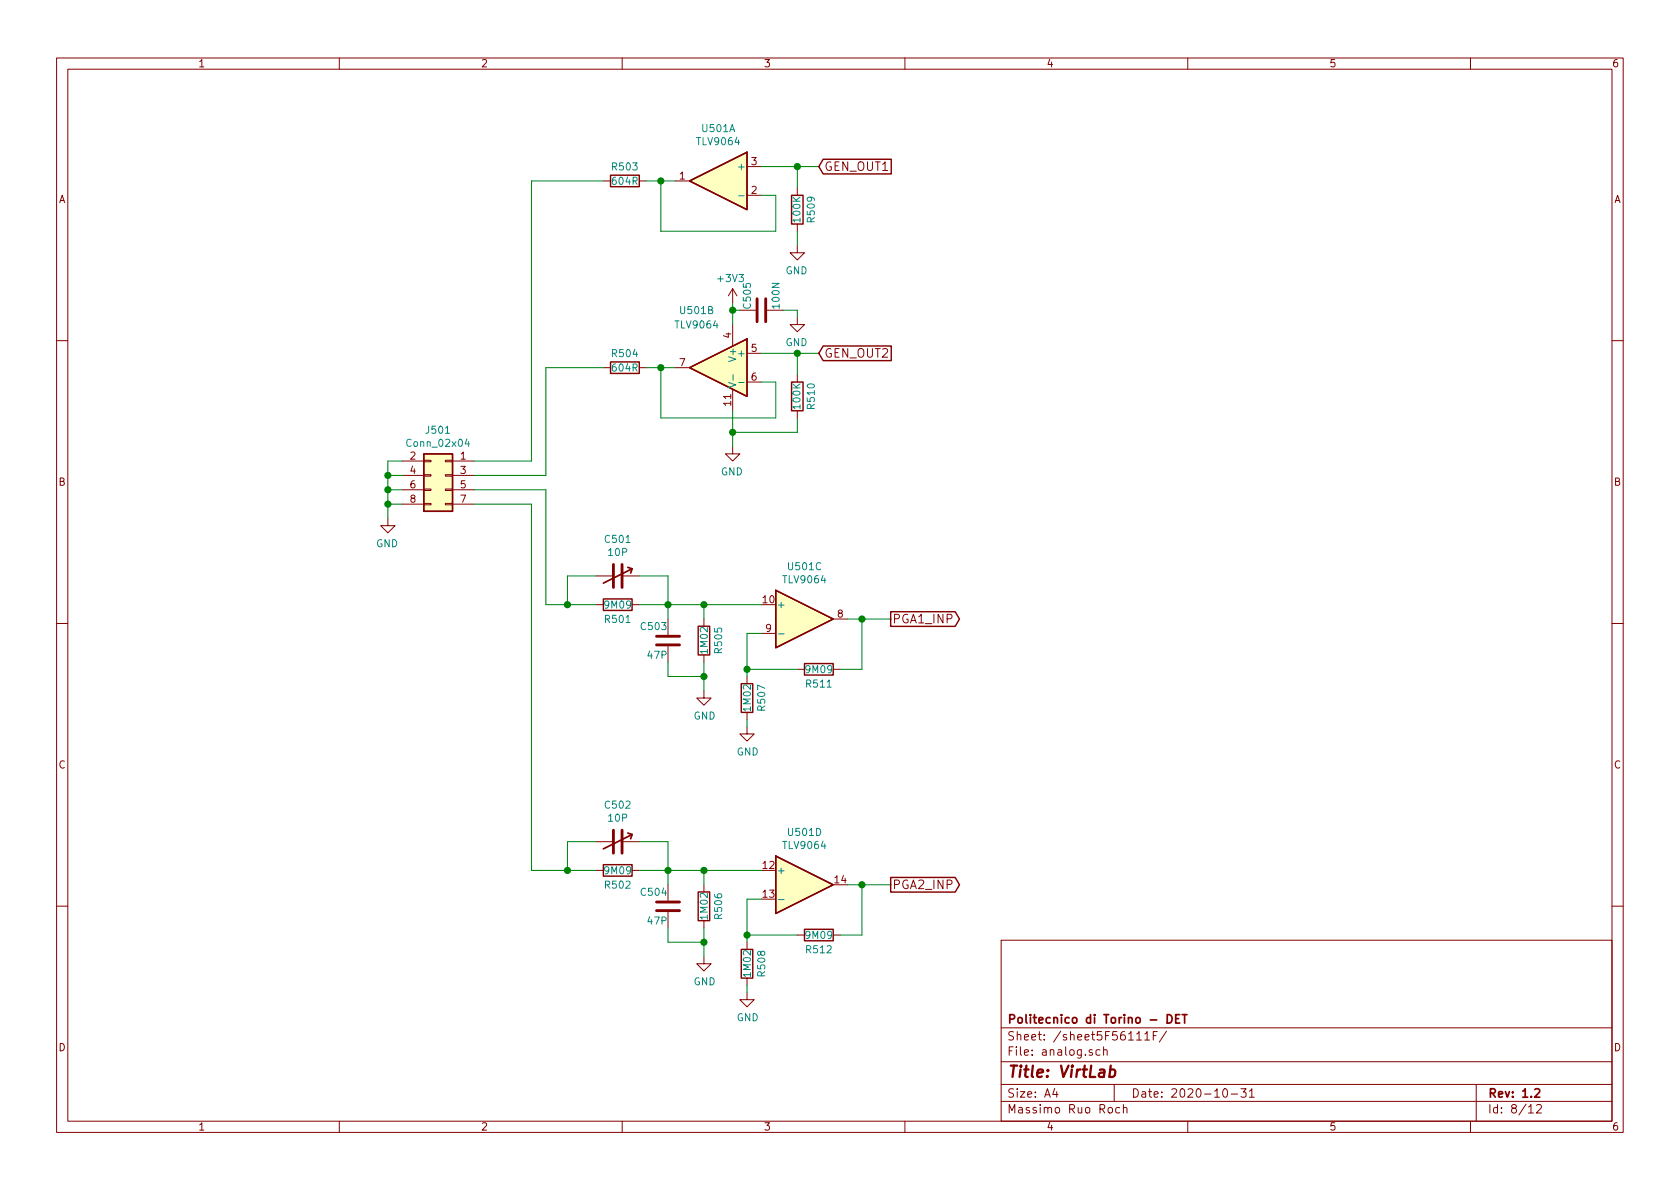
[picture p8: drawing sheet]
<svg xmlns="http://www.w3.org/2000/svg" width="297mm" height="210mm" viewBox="0 0 297 210" stroke-linecap="round" stroke-linejoin="round" font-family="sans-serif">
<defs><g id="words">
<text font-size="2.8" fill="#840000" x="178" y="190.5">Title: VirtLab</text>
<g font-size="2.1" fill="#840000">
<text x="145.7" y="30.2">GEN_OUT1</text>
<text x="145.7" y="63.2">GEN_OUT2</text>
<text x="157.7" y="110.2">PGA1_INP</text>
<text x="157.7" y="157.2">PGA2_INP</text>
<text x="178" y="184">Sheet: /sheet5F56111F/</text>
<text x="178" y="181">Politecnico di Torino - DET</text>
<text x="178" y="186.7">File: analog.sch</text>
<text x="178" y="196.9">Massimo Ruo Roch</text>
<text x="178" y="194.1">Size: A4</text>
<text x="200" y="194.1">Date: 2020-10-31</text>
<text x="263" y="194.1">Rev: 1.2</text>
<text x="263" y="196.9">Id: 8/12</text>
</g>
<g font-size="1.8" fill="#840000">
<text x="35" y="11.9">1</text>
<text x="85" y="11.9">2</text>
<text x="135" y="11.9">3</text>
<text x="185" y="11.9">4</text>
<text x="235" y="11.9">5</text>
<text x="285" y="11.9">6</text>
<text x="132.9" y="29.2">3</text>
<text x="10.4" y="35.9">A</text>
<text x="120.2" y="31.7">1</text>
<text x="132.9" y="34.3">2</text>
<text x="285.4" y="35.9">A</text>
<text x="129.3" y="59.8" transform="rotate(-90 129.3 59.8)">4</text>
<text x="120.2" y="64.8">7</text>
<text x="132.9" y="62.2">5</text>
<text x="129.3" y="71.7" transform="rotate(-90 129.3 71.7)">11</text>
<text x="132.9" y="67.3">6</text>
<text x="72.5" y="81.3">2</text>
<text x="72.5" y="83.8">4</text>
<text x="81.4" y="81.3">1</text>
<text x="81.4" y="83.8">3</text>
<text x="10.4" y="85.9">B</text>
<text x="72.5" y="86.4">6</text>
<text x="72.5" y="88.9">8</text>
<text x="81.4" y="86.4">5</text>
<text x="81.4" y="88.9">7</text>
<text x="285.4" y="85.9">B</text>
<text x="134.9" y="106.7">10</text>
<text x="135.4" y="111.8">9</text>
<text x="148.1" y="109.2">8</text>
<text x="10.4" y="135.9">C</text>
<text x="285.4" y="135.9">C</text>
<text x="134.9" y="153.7">12</text>
<text x="134.9" y="158.7">13</text>
<text x="147.6" y="156.2">14</text>
<text x="10.4" y="185.9">D</text>
<text x="285.4" y="185.9">D</text>
<text x="35" y="199.9">1</text>
<text x="85" y="199.9">2</text>
<text x="135" y="199.9">3</text>
<text x="185" y="199.9">4</text>
<text x="235" y="199.9">5</text>
<text x="285" y="199.9">6</text>
</g>
<g font-size="1.8" fill="#008484">
<text x="124.3" y="23.4">U501A</text>
<text x="123.4" y="25.7">TLV9064</text>
<text x="108.4" y="30.1">R503</text>
<text x="108.4" y="32.7">604R</text>
<text x="130.9" y="30.1">+</text>
<text x="141.5" y="39.2" transform="rotate(-90 141.5 39.2)">100K</text>
<text x="144.1" y="39.2" transform="rotate(-90 144.1 39.2)">R509</text>
<text x="127.1" y="49.9">+3V3</text>
<text x="138.9" y="48.5">GND</text>
<text x="119.6" y="58.1">TLV9064</text>
<text x="120.4" y="55.5">U501B</text>
<text x="132.8" y="54.4" transform="rotate(-90 132.8 54.4)">C505</text>
<text x="137.8" y="54.4" transform="rotate(-90 137.8 54.4)">100N</text>
<text x="108.4" y="63.2">R504</text>
<text x="108.4" y="65.7">604R</text>
<text x="130.2" y="63.5" transform="rotate(-90 130.2 63.5)">V+</text>
<text x="130.9" y="63.1">+</text>
<text x="138.9" y="61.2">GND</text>
<text x="75.5" y="76.7">J501</text>
<text x="141.5" y="72.2" transform="rotate(-90 141.5 72.2)">100K</text>
<text x="144.1" y="72.2" transform="rotate(-90 144.1 72.2)">R510</text>
<text x="72.2" y="79">Conn_02x04</text>
<text x="127.5" y="84.1">GND</text>
<text x="66.5" y="96.8">GND</text>
<text x="107.1" y="96">C501</text>
<text x="107.6" y="98.3">10P</text>
<text x="139.5" y="100.8">U501C</text>
<text x="107" y="107.6">9M09</text>
<text x="137.3" y="107.6">+</text>
<text x="138.6" y="103.1">TLV9064</text>
<text x="107.1" y="110.2">R501</text>
<text x="113.5" y="111.4">C503</text>
<text x="114.6" y="116.5">47P</text>
<text x="125.1" y="115.5" transform="rotate(-90 125.1 115.5)">1M02</text>
<text x="127.7" y="115.4" transform="rotate(-90 127.7 115.4)">R505</text>
<text x="142.6" y="119">9M09</text>
<text x="132.8" y="125.6" transform="rotate(-90 132.8 125.6)">1M02</text>
<text x="135.3" y="125.5" transform="rotate(-90 135.3 125.5)">R507</text>
<text x="142.7" y="121.6">R511</text>
<text x="122.6" y="127.2">GND</text>
<text x="130.3" y="133.6">GND</text>
<text x="107.1" y="143">C502</text>
<text x="107.6" y="145.3">10P</text>
<text x="139.5" y="147.8">U501D</text>
<text x="107" y="154.6">9M09</text>
<text x="137.3" y="154.6">+</text>
<text x="138.6" y="150.1">TLV9064</text>
<text x="107.1" y="157.1">R502</text>
<text x="113.5" y="158.4">C504</text>
<text x="114.6" y="163.5">47P</text>
<text x="125.1" y="162.5" transform="rotate(-90 125.1 162.5)">1M02</text>
<text x="127.7" y="162.4" transform="rotate(-90 127.7 162.4)">R506</text>
<text x="142.6" y="166">9M09</text>
<text x="132.8" y="172.6" transform="rotate(-90 132.8 172.6)">1M02</text>
<text x="135.3" y="172.5" transform="rotate(-90 135.3 172.5)">R508</text>
<text x="142.7" y="168.6">R512</text>
<text x="122.6" y="174.2">GND</text>
<text x="130.3" y="180.6">GND</text>
</g>
</g></defs>
<g fill="none" stroke="#840000" stroke-width=".18">
<path d="M10 10.3h277v189.9h-277zM12 12.2h273v186.1h-273zM60 10.3v1.9M110 10.3v1.9M160 10.3v1.9M210 10.3v1.9M260 10.3v1.9M106.7 32h1.2M113 32h1.3M119.4 32h2.5M132.1 34.5h2.5M132.1 29.5h2.5"/>
<path d="M141 33.3v1.2M141 39.6v1.3M129.5 51l.8 1.3M129.5 51v2.6M129.5 57.4v3.8M129.5 51l-.7 1.3M130.8 54.9h2.8M135.6 54.9h2.8M141 56.1v1.3h-1.3l1.3 1.3 1.2-1.3h-1.2M141 43.4v1.3h-1.3l1.3 1.3 1.2-1.3h-1.2M10 60.2h2M106.7 65h1.2"/>
<path d="M113 65h1.3M119.4 65h2.5M129.5 79v1.3h-1.2l1.2 1.2 1.3-1.2h-1.3M129.5 68.8v3.8M132.1 62.5h2.5M132.1 67.6h2.5M141 66.3v1.3M141 72.6v1.3M285 60.2h2M68.6 91.7v1.3h-1.3l1.3 1.2 1.2-1.2h-1.2M71.1 81.5h3.8M71.1 84.1h3.8"/>
<path d="M71.1 86.6h3.8M71.1 89.1h3.8M74.9 89h1.3v.3h-1.3zM74.9 86.5h1.3v.2h-1.3zM74.9 81.4h1.3v.3h-1.3zM74.9 83.9h1.3v.3h-1.3zM78.7 89h1.3v.3h-1.3zM78.7 86.5h1.3v.2h-1.3zM78.7 81.4h1.3v.3h-1.3zM78.7 83.9h1.3v.3h-1.3zM80 81.5h3.8M80 84.1h3.8"/>
<path d="M80 86.6h3.8M80 89.1h3.8M10 110.3h2M105.4 106.9h1.3M105.4 101.8h3.1M110 101.8h3M111.8 106.9h1.2M118.1 109.5v2.8M118.1 114.3v2.8M124.5 109.5v1.2M124.5 115.8v1.3M132.1 119.6v1.3"/>
<path d="M134.6 112h2.6M141 118.4h1.2M147.3 109.5h2.6M147.3 118.4h1.3M285 110.3h2M124.5 122.2v1.2h1.2l-1.2 1.3-1.3-1.3h1.3M132.1 128.5v1.3h1.2l-1.2 1.3-1.3-1.3h1.3M132.1 126v1.2M105.4 153.9h1.3M105.4 148.8h3.1M110 148.8h3M111.8 153.9h1.2"/>
<path d="M118.1 156.5v2.8M124.5 156.5v1.2M10 160.2h2M118.1 161.3v2.8M124.5 169.2v1.2h1.2l-1.2 1.3-1.3-1.3h1.3M124.5 162.8v1.3M132.1 175.5v1.3h1.2l-1.2 1.2-1.3-1.2h1.3M132.1 166.6v1.3M132.1 173v1.2M141 165.3h1.2M147.3 165.3h1.3M177 166.3h108v32h-108z"/>
<path d="M285 160.2h2M60 198.3v1.9M110 198.3v1.9M160 198.3v1.9M177 194.8h108M177 191.8h108M177 187.8h108M177 181.8h108M186.5 192.5l-.4 1h1M186.8 193v1M194.5 185.7l-.4-.1-.3 .3v.6l.3 .1 .4-.1M195.1 185.7l.2-.1 .4 .1 .1 .9"/>
<path d="M195.1 185.1v1.5M197 191.8v3M198 195.9l-.4-.1-.3 .3v.6l.3 .1 .4-.1M198.6 196l.2-.2 .4 .1 .1 .9M198.6 195.3v1.5M201 182.8l.4-.4v1.5M201 183.9h.8M202.4 182.8l.4-.4v1.5M202.4 183.9h.9M203.9 183.1h.5M204.6 182.4h-.7v1.5M206.2 182.3l-1.2 2"/>
<path d="M210 198.3v1.9M216.3 192.7l.4-.2a.94 .94 0 0 1 0 1.5 .79 .79 0 0 1-.4-1.3zM217.7 193.5h1.1M219.4 192.5h.9l-.5 .6 .5 .1v.7l-.3 .1-.6-.1M220.9 193l.4-.5v1.5M220.9 194h.9M260 198.3v1.9M261 191.8v6.5M270.3 195.8l.4-.5v1.5M270.3 196.8h.8M271.7 195.5l.2-.2h.4l.2 .5-.9 1h.9"/>
</g>
<path d="M111 100.3l.8 .3M111.8 100.6l-5.1 2.5M111.8 100.6l-.3 .7M111 147.3l.8 .3M111.8 147.6l-5.1 2.5M111.8 147.6l-.3 .7M206.4 179.4a.76 .76 0 0 1 .8 .8 .76 .76 0 0 1-.8 .7zM208.6 179.4h-.7v1.5h.7M209 179.4h.9M209.4 179.4v1.5M207.9 180.1h.5M271.4 192.7l.2-.2h.4l.2 .5-.9 1h.9" fill="none" stroke="#840000" stroke-width=".3"/>
<path d="M196.3 189.2h.8l.1 .3-.1 .6a.66 .66 0 0 1-1 .2M196.4 188.4l-.3 2" fill="none" stroke="#840000" stroke-width=".41"/>
<g fill="none" stroke="#840000" stroke-width=".25">
<path d="M107.9 31h5.1v2h-5.1zM121.9 32l10.2-5.1v10.2zM140 34.5h2v5.1h-2zM145.5 28.2h12.1v2.6h-12.1l-.7-1.3zM107.9 64h5.1v2h-5.1zM121.9 65l10.2-5.1v10.2zM140 67.6h2v5h-2zM145.5 61.2h12.1v2.6h-12.1l-.7-1.3zM74.9 80.3h5.1v10.1h-5.1zM106.7 105.9h5.1v2h-5.1zM123.4 110.7h2.1v5.1h-2.1zM137.2 104.4l10.1 5.1-10.1 5z"/>
<path d="M142.2 117.3h5.1v2.1h-5.1zM157.5 108.2h11.4l.7 1.3-.7 1.3h-11.4zM131.1 120.9h2v5.1h-2zM106.7 152.9h5.1v2h-5.1zM123.4 157.7h2.1v5.1h-2.1zM137.2 151.4l10.1 5.1-10.1 5zM157.5 155.2h11.4l.7 1.3-.7 1.3h-11.4zM131.1 167.9h2v5.1h-2zM142.2 164.3h5.1v2.1h-5.1z"/>
</g>
<g fill="#ffffc2" stroke="#ffffc2" stroke-width=".18">
<path d="M74.9 80.3h5.1v10.1h-5.1z"/>
<path d="M137.2 104.4l10.1 5.1-10.1 5z"/>
<path d="M121.9 32l10.2-5.1v10.2z"/>
<path d="M121.9 65l10.2-5.1v10.2z"/>
<path d="M137.2 151.4l10.1 5.1-10.1 5z"/>
</g>
<path d="M130.6 34.6h1M82.5 77.6l-.3 .9h.8M82.9 78.1v.8M128.8 67.6l1.3 .5-1.3 .4M129.6 66.3v.9M130.6 67.6h1M137.6 112.1h1M137.6 159.1h1" fill="none" stroke="#008484" stroke-width=".18"/>
<path d="M133.9 52.8v4.1M135.4 52.8v4.1M108.5 99.8v4.1M110 99.8v4.1M116.1 114h4M116.1 112.5h4M108.5 146.8v4.1M110 146.8v4.1M116.1 159.5h4M116.1 161h4" fill="none" stroke="#840000" stroke-width=".51"/>
<g fill="none" stroke="#008400" stroke-width=".18">
<path d="M106.7 32h-12.7v49.5h-10.2M114.3 32h5.1M116.8 32v8.9h20.4v-6.4h-2.6M134.6 29.5h10.2M141 29.5v3.8M129.5 53.6v3.8M129.5 54.9h1.3M138.4 54.9h2.6v1.2M141 40.9v2.5M106.7 65h-10.2v19.1h-12.7M114.3 65h5.1M116.8 65v8.9h20.4v-6.3h-2.6"/>
<path d="M129.5 72.6v6.4M134.6 62.5h10.2M141 62.5v3.8M141 73.9v2.5h-11.5M68.6 86.6h2.5M68.6 84.1h2.5M68.6 89.1h2.5M71.1 81.5h-2.5v10.2M83.8 86.6h12.7v20.3h8.9M83.8 89.1h10.2v64.8h11.4M105.4 101.8h-5.1v5.1M113 106.9h21.6"/>
<path d="M113 101.8h5.1v7.7M118.1 117.1v2.5h6.4M124.5 106.9v2.6M124.5 117.1v5.1M132.1 118.4h8.9M134.6 112h-2.5v7.6M149.9 109.5h7.6M152.4 109.5v8.9h-3.8M132.1 127.2v1.3M105.4 148.8h-5.1v5.1M113 153.9h21.6M113 148.8h5.1v7.7"/>
<path d="M124.5 153.9v2.6M134.6 159h-2.5v7.6M149.9 156.5h7.6M152.4 156.5v8.8h-3.8M118.1 164.1v2.5h6.4M124.5 164.1v5.1M132.1 174.2v1.3M132.1 165.3h8.9"/>
</g>
<g fill="#008400" stroke="#008400" stroke-width=".25">
<circle cx="68.6" cy="89.1" r=".51"/>
<circle cx="118.1" cy="106.9" r=".51"/>
<circle cx="116.8" cy="32" r=".51"/>
<circle cx="124.5" cy="106.9" r=".51"/>
<circle cx="141" cy="29.5" r=".51"/>
<circle cx="68.6" cy="84.1" r=".51"/>
<circle cx="152.4" cy="156.5" r=".51"/>
<circle cx="124.5" cy="119.6" r=".51"/>
<circle cx="68.6" cy="86.6" r=".51"/>
<circle cx="152.4" cy="109.5" r=".51"/>
<circle cx="132.1" cy="165.3" r=".51"/>
<circle cx="116.8" cy="65" r=".51"/>
<circle cx="141" cy="62.5" r=".51"/>
<circle cx="132.1" cy="118.4" r=".51"/>
<circle cx="124.5" cy="153.9" r=".51"/>
<circle cx="100.3" cy="106.9" r=".51"/>
<circle cx="118.1" cy="153.9" r=".51"/>
<circle cx="100.3" cy="153.9" r=".51"/>
<circle cx="129.5" cy="54.9" r=".51"/>
<circle cx="124.5" cy="166.6" r=".51"/>
<circle cx="129.5" cy="76.4" r=".51"/>
</g>
<use href="#words"/>
</svg>
